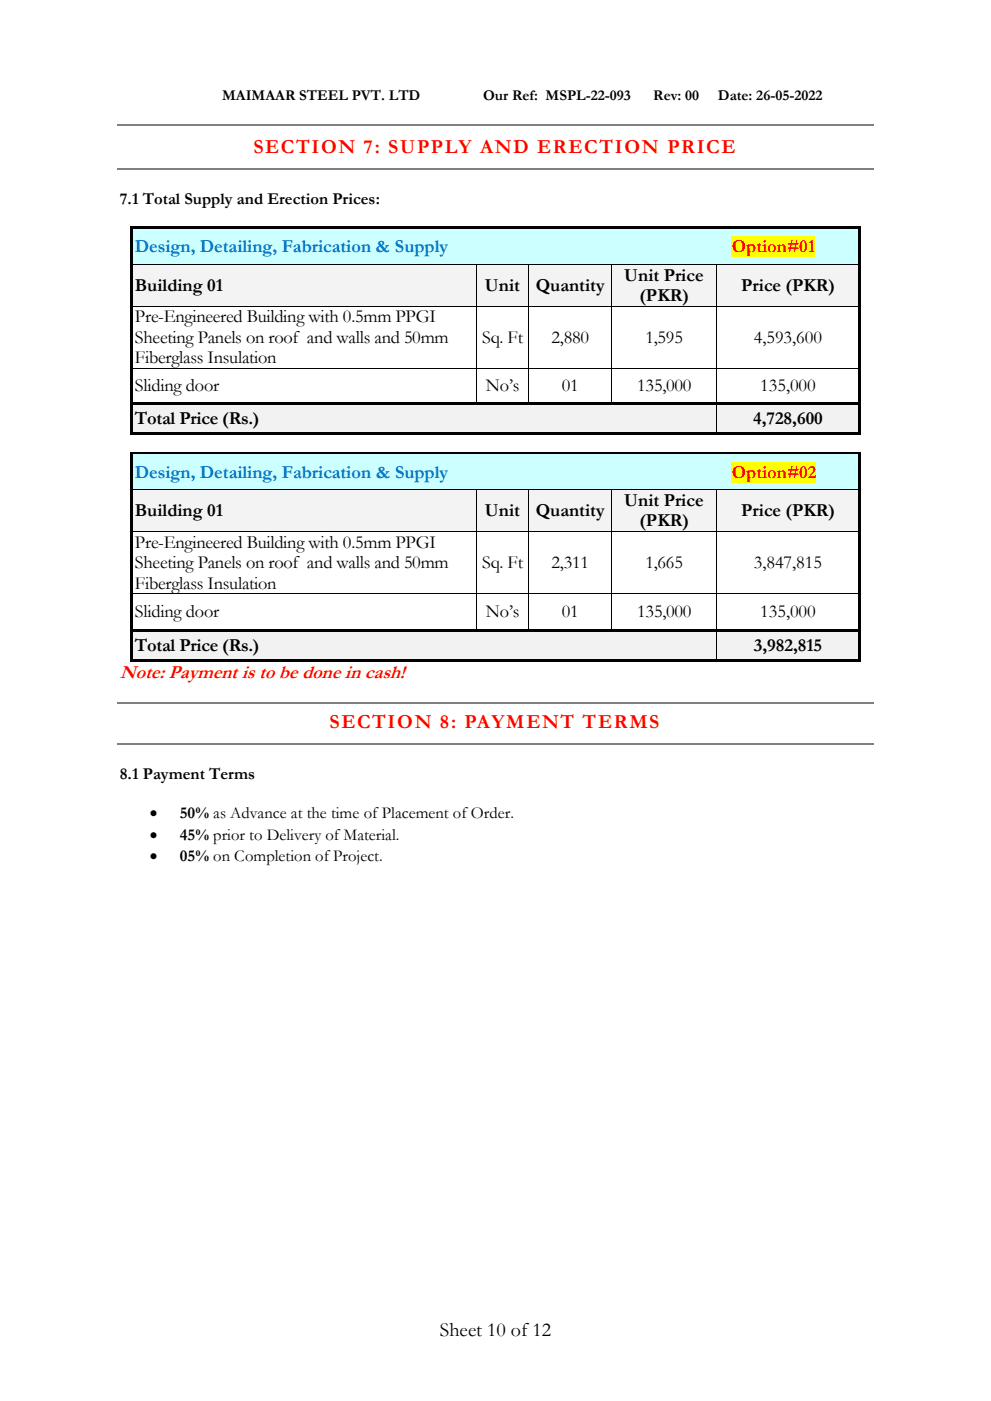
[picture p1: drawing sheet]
<svg xmlns="http://www.w3.org/2000/svg" width="210mm" height="297mm" viewBox="0 0 210 297" stroke-linecap="round" stroke-linejoin="round" font-family="sans-serif">
<defs><g id="words">
<g font-size="4.2" fill="#f00">
<text x="53.7" y="32.4">SECTION 7: SUPPLY AND ERECTION PRICE</text>
<text x="69.9" y="154.2">SECTION 8: PAYMENT TERMS</text>
</g>
<text font-size="4.2" x="93.2" y="283.2">Sheet 10 of12</text>
<text font-size="4.1" fill="#f00" x="25.4" y="143.7">Note: Payment is to be done in cash!</text>
<g font-size="3.9" fill="#0070c0">
<text x="28.6" y="53.5">Design, Detailing, Fabrication &amp; Supply</text>
<text x="28.6" y="101.2">Design, Detailing, Fabrication &amp; Supply</text>
</g>
<g font-size="3.9" fill="#f00">
<text x="155.1" y="53.5">Option#01</text>
<text x="155.1" y="101.2">Option#02</text>
</g>
<g font-size="3.9">
<text x="132.3" y="59.5">Unit Price</text>
<text x="28.6" y="61.6">Building 01</text>
<text x="102.8" y="61.6">Unit</text>
<text x="113.6" y="61.6">Quantity</text>
<text x="135.5" y="63.8">(PKR)</text>
<text x="157.1" y="61.6">Price (PKR)</text>
<text x="28.6" y="68.3">Pre-Engineered Building with 0.5mm PPGI</text>
<text x="28.6" y="72.7">Sheeting Panels on roof and walls and 50mm</text>
<text x="28.6" y="77">Fiberglass Insulation</text>
<text x="102.2" y="72.7">Sq. Ft</text>
<text x="116.9" y="72.7">2,880</text>
<text x="136.8" y="72.7">1,595</text>
<text x="159.8" y="72.7">4,593,600</text>
<text x="28.6" y="82.9">Sliding door</text>
<text x="103" y="82.9">No’s</text>
<text x="119.1" y="82.9">01</text>
<text x="135.1" y="82.9">135,000</text>
<text x="161.2" y="82.9">135,000</text>
<text x="28.6" y="89.9">Total Price (Rs.)</text>
<text x="159.6" y="89.9">4,728,600</text>
<text x="132.3" y="107.2">Unit Price</text>
<text x="28.6" y="109.4">Building 01</text>
<text x="102.8" y="109.4">Unit</text>
<text x="113.6" y="109.4">Quantity</text>
<text x="135.5" y="111.6">(PKR)</text>
<text x="157.1" y="109.4">Price (PKR)</text>
<text x="28.6" y="116.1">Pre-Engineered Building with 0.5mm PPGI</text>
<text x="28.6" y="120.4">Sheeting Panels on roof and walls and 50mm</text>
<text x="28.6" y="124.8">Fiberglass Insulation</text>
<text x="102.2" y="120.4">Sq. Ft</text>
<text x="116.9" y="120.4">2,311</text>
<text x="136.8" y="120.4">1,665</text>
<text x="159.8" y="120.4">3,847,815</text>
<text x="28.6" y="130.8">Sliding door</text>
<text x="103" y="130.8">No’s</text>
<text x="119.1" y="130.8">01</text>
<text x="135.1" y="130.8">135,000</text>
<text x="161.2" y="130.8">135,000</text>
<text x="28.6" y="138.1">Total Price (Rs.)</text>
<text x="159.8" y="138.1">3,982,815</text>
</g>
<g font-size="3.5">
<text x="25.4" y="43.1">7.1 Total Supply and Erection Prices:</text>
<text x="25.4" y="165">8.1 Payment Terms</text>
<text x="31.8" y="173.5">•</text>
<text x="38.1" y="173.5">50% as Advance at the time of Placement of Order.</text>
<text x="31.8" y="178">•</text>
<text x="38.1" y="178">45% prior to Delivery of Material.</text>
<text x="31.8" y="182.4">•</text>
<text x="38.1" y="182.4">05% on Completion of Project.</text>
</g>
<g font-size="3.2">
<text x="47.1" y="21.3">MAIMAAR STEEL PVT. LTD</text>
<text x="102.4" y="21.3">Our Ref: MSPL-22-093</text>
<text x="138.5" y="21.3">Rev: 00</text>
<text x="152.2" y="21.3">Date: 26-05-2022</text>
</g>
</g></defs>
<path d="M24.9 26.5h160.3M24.9 35.7h160.3" fill="none" stroke="#808080" stroke-width=".25"/>
<g fill="#cff">
<path d="M28.2 48.6h153.7v7.4h-153.7z" fill-rule="evenodd"/>
<path d="M28.6 50.1h152.9v4.4h-152.9z" fill-rule="evenodd"/>
</g>
<path d="M155.1 50.1h17.6v4.4h-17.6z" fill-rule="evenodd" fill="#ff0"/>
<g fill="#000">
<path d="M27.7 48.1h.5v.5h-.5z" fill-rule="evenodd"/>
<path d="M27.7 48.1h.5v.5h-.5z" fill-rule="evenodd"/>
<path d="M27.7 48.6h.5v7.4h-.5z" fill-rule="evenodd"/>
<path d="M28.2 48.1h153.7v.5h-153.7z" fill-rule="evenodd"/>
<path d="M181.9 48.1h.5v.5h-.5z" fill-rule="evenodd"/>
<path d="M181.9 48.1h.5v.5h-.5z" fill-rule="evenodd"/>
<path d="M181.9 48.6h.5v7.4h-.5z" fill-rule="evenodd"/>
</g>
<path d="M28.2 48.6h153.7" fill="none" stroke="#cff" stroke-width=".21"/>
<g fill="#f3f3f3">
<path d="M28.2 56.1h72.8v8.8h-72.8z" fill-rule="evenodd"/>
<path d="M28.6 58.3h71.7v4.4h-71.7z" fill-rule="evenodd"/>
<path d="M101 56.1h11.1v8.8h-11.1z" fill-rule="evenodd"/>
<path d="M101.6 58.3h9.9v4.4h-9.9z" fill-rule="evenodd"/>
<path d="M112.2 56.1h17.4v8.8h-17.4z" fill-rule="evenodd"/>
<path d="M112.8 58.3h16.1v4.4h-16.1z" fill-rule="evenodd"/>
<path d="M129.6 56.1h22.3v8.8h-22.3z" fill-rule="evenodd"/>
<path d="M130.2 56.1h21.1v4.4h-21.1z" fill-rule="evenodd"/>
<path d="M130.2 60.5h21.1v4.4h-21.1z" fill-rule="evenodd"/>
<path d="M152 56.1h29.9v8.8h-29.9z" fill-rule="evenodd"/>
<path d="M152.6 58.3h28.9v4.4h-28.9z" fill-rule="evenodd"/>
</g>
<g fill="#000">
<path d="M27.7 56l.5 .1z" fill-rule="evenodd"/>
<path d="M100.9 56l.1 .1z" fill-rule="evenodd"/>
<path d="M112.1 56l.1 .1z" fill-rule="evenodd"/>
<path d="M129.5 56l.1 .1z" fill-rule="evenodd"/>
<path d="M151.9 56l.1 .1z" fill-rule="evenodd"/>
<path d="M181.9 56l.5 .1z" fill-rule="evenodd"/>
<path d="M27.7 56.1h.5v8.8h-.5z" fill-rule="evenodd"/>
<path d="M27.7 64.9h.5z" fill-rule="evenodd"/>
<path d="M27.7 64.9h.5v13.1h-.5z" fill-rule="evenodd"/>
<path d="M27.7 78l.5 .1z" fill-rule="evenodd"/>
<path d="M100.9 64.9h.1z" fill-rule="evenodd"/>
<path d="M100.9 78l.1 .1z" fill-rule="evenodd"/>
<path d="M112.1 64.9h.1z" fill-rule="evenodd"/>
<path d="M112.1 78l.1 .1z" fill-rule="evenodd"/>
<path d="M129.5 64.9h.1z" fill-rule="evenodd"/>
<path d="M129.5 78l.1 .1z" fill-rule="evenodd"/>
<path d="M151.9 64.9h.1z" fill-rule="evenodd"/>
<path d="M151.9 78l.1 .1z" fill-rule="evenodd"/>
<path d="M181.9 56.1h.5v8.8h-.5z" fill-rule="evenodd"/>
<path d="M181.9 64.9h.5z" fill-rule="evenodd"/>
<path d="M181.9 64.9h.5v13.1h-.5z" fill-rule="evenodd"/>
<path d="M181.9 78l.5 .1z" fill-rule="evenodd"/>
<path d="M27.7 78.1h.5v7.2h-.5z" fill-rule="evenodd"/>
<path d="M181.9 78.1h.5v7.2h-.5z" fill-rule="evenodd"/>
</g>
<g fill="none" stroke="#000" stroke-width=".21">
<path d="M28.2 56.1h72.7M101 56.1v8.8M101 56.1h11.1M112.1 56.1v8.8M112.2 56.1h17.3M129.6 56.1v8.8M129.6 56.1h22.3M152 56.1v8.8M152 56.1h29.9M28.2 64.9h72.7M28.2 78.1h72.7M101 64.9v13.1"/>
<path d="M101 78.1v7.2M101 64.9h11.1M101 78.1h11.1M112.1 64.9v13.1M112.1 78.1v7.2M112.2 64.9h17.3M112.2 78.1h17.3M129.6 64.9v13.1M129.6 78.1v7.2M129.6 64.9h22.3M129.6 78.1h22.3M152 64.9v13.1"/>
<path d="M152 78.1v7.2M152 64.9h29.9M152 78.1h29.9"/>
</g>
<g fill="#f2f2f2">
<path d="M28.2 85.8h123.7v5.9h-123.7z" fill-rule="evenodd"/>
<path d="M28.6 86.5h122.7v4.4h-122.7z" fill-rule="evenodd"/>
<path d="M152 85.8h29.9v5.9h-29.9z" fill-rule="evenodd"/>
<path d="M152.6 86.5h28.9v4.4h-28.9z" fill-rule="evenodd"/>
</g>
<g fill="#000">
<path d="M27.7 85.3h.5v.6h-.5z" fill-rule="evenodd"/>
<path d="M28.2 85.3h72.7v.5h-72.7z" fill-rule="evenodd"/>
</g>
<path d="M28.2 85.8h72.7" fill="none" stroke="#f2f2f2" stroke-width=".21"/>
<path d="M100.9 85.8l.5 .1z" fill-rule="evenodd" fill="#f2f2f2"/>
<g fill="#000">
<path d="M100.9 85.3h.5v.5h-.5z" fill-rule="evenodd"/>
<path d="M101.4 85.3h10.7v.5h-10.7z" fill-rule="evenodd"/>
</g>
<path d="M101.4 85.8h10.7" fill="none" stroke="#f2f2f2" stroke-width=".21"/>
<path d="M112.1 85.8l.5 .1z" fill-rule="evenodd" fill="#f2f2f2"/>
<g fill="#000">
<path d="M112.1 85.3h.5v.5h-.5z" fill-rule="evenodd"/>
<path d="M112.6 85.3h16.9v.5h-16.9z" fill-rule="evenodd"/>
</g>
<path d="M112.6 85.8h16.9" fill="none" stroke="#f2f2f2" stroke-width=".21"/>
<path d="M129.5 85.8l.5 .1z" fill-rule="evenodd" fill="#f2f2f2"/>
<g fill="#000">
<path d="M129.5 85.3h.5v.5h-.5z" fill-rule="evenodd"/>
<path d="M130 85.3h21.9v.5h-21.9z" fill-rule="evenodd"/>
</g>
<path d="M130 85.8h21.9" fill="none" stroke="#f2f2f2" stroke-width=".21"/>
<path d="M152 85.8l.4 .1z" fill-rule="evenodd" fill="#f2f2f2"/>
<g fill="#000">
<path d="M27.7 85.9h.5v5.8h-.5z" fill-rule="evenodd"/>
<path d="M27.7 91.7h.5v.5h-.5z" fill-rule="evenodd"/>
<path d="M27.7 91.7h.5v.5h-.5z" fill-rule="evenodd"/>
<path d="M28.2 91.7h123.7v.5h-123.7z" fill-rule="evenodd"/>
<path d="M151.9 85.3h.5v.5h-.5z" fill-rule="evenodd"/>
<path d="M151.9 91.7h.5v.5h-.5z" fill-rule="evenodd"/>
<path d="M152.4 85.3h29.5v.5h-29.5z" fill-rule="evenodd"/>
<path d="M152.4 91.7h29.5v.5h-29.5z" fill-rule="evenodd"/>
<path d="M181.9 85.3h.5v.6h-.5z" fill-rule="evenodd"/>
<path d="M181.9 85.9h.5v5.8h-.5z" fill-rule="evenodd"/>
<path d="M181.9 91.7h.5v.5h-.5z" fill-rule="evenodd"/>
<path d="M181.9 91.7h.5v.5h-.5z" fill-rule="evenodd"/>
</g>
<path d="M152.4 85.8h29.5" fill="none" stroke="#f2f2f2" stroke-width=".21"/>
<path d="M152 85.9v5.8" fill="none" stroke="#000" stroke-width=".21"/>
<path d="M24.9 149.1h160.3M24.9 157.6h160.3" fill="none" stroke="#808080" stroke-width=".25"/>
<g fill="#cff">
<path d="M28.2 96.3h153.7v7.5h-153.7z" fill-rule="evenodd"/>
<path d="M28.6 97.9h152.9v4.4h-152.9z" fill-rule="evenodd"/>
</g>
<path d="M155.1 97.9h17.9v4.4h-17.9z" fill-rule="evenodd" fill="#ff0"/>
<g fill="#000">
<path d="M27.7 95.8h.5v.5h-.5z" fill-rule="evenodd"/>
<path d="M27.7 95.8h.5v.5h-.5z" fill-rule="evenodd"/>
<path d="M28.2 95.8h153.7v.5h-153.7z" fill-rule="evenodd"/>
<path d="M181.9 95.8h.5v.5h-.5z" fill-rule="evenodd"/>
<path d="M181.9 95.8h.5v.5h-.5z" fill-rule="evenodd"/>
<path d="M27.7 96.3h.5v7.5h-.5z" fill-rule="evenodd"/>
<path d="M181.9 96.3h.5v7.5h-.5z" fill-rule="evenodd"/>
</g>
<path d="M28.2 96.3h153.7" fill="none" stroke="#cff" stroke-width=".21"/>
<g fill="#f3f3f3">
<path d="M28.2 103.9h72.8v8.7h-72.8z" fill-rule="evenodd"/>
<path d="M28.6 106.1h71.7v4.3h-71.7z" fill-rule="evenodd"/>
<path d="M101 103.9h11.1v8.7h-11.1z" fill-rule="evenodd"/>
<path d="M101.6 106.1h9.9v4.3h-9.9z" fill-rule="evenodd"/>
<path d="M112.2 103.9h17.4v8.7h-17.4z" fill-rule="evenodd"/>
<path d="M112.8 106.1h16.1v4.3h-16.1z" fill-rule="evenodd"/>
<path d="M129.6 103.9h22.3v8.7h-22.3z" fill-rule="evenodd"/>
<path d="M130.2 103.9h21.1v4.3h-21.1z" fill-rule="evenodd"/>
<path d="M130.2 108.2h21.1v4.4h-21.1z" fill-rule="evenodd"/>
<path d="M152 103.9h29.9v8.7h-29.9z" fill-rule="evenodd"/>
<path d="M152.6 106.1h28.9v4.3h-28.9z" fill-rule="evenodd"/>
</g>
<g fill="#000">
<path d="M27.7 103.8l.5 .1z" fill-rule="evenodd"/>
<path d="M27.7 103.9h.5v8.7h-.5z" fill-rule="evenodd"/>
<path d="M27.7 112.6l.5 .1z" fill-rule="evenodd"/>
<path d="M100.9 103.8l.1 .1z" fill-rule="evenodd"/>
<path d="M100.9 112.6l.1 .1z" fill-rule="evenodd"/>
<path d="M112.1 103.8l.1 .1z" fill-rule="evenodd"/>
<path d="M112.1 112.6l.1 .1z" fill-rule="evenodd"/>
<path d="M129.5 103.8l.1 .1z" fill-rule="evenodd"/>
<path d="M129.5 112.6l.1 .1z" fill-rule="evenodd"/>
<path d="M151.9 103.8l.1 .1z" fill-rule="evenodd"/>
<path d="M151.9 112.6l.1 .1z" fill-rule="evenodd"/>
<path d="M181.9 103.8l.5 .1z" fill-rule="evenodd"/>
<path d="M181.9 103.9h.5v8.7h-.5z" fill-rule="evenodd"/>
<path d="M181.9 112.6l.5 .1z" fill-rule="evenodd"/>
<path d="M27.7 112.7h.5v13.1h-.5z" fill-rule="evenodd"/>
<path d="M27.7 125.8l.5 .1z" fill-rule="evenodd"/>
<path d="M27.7 125.9h.5v7.6h-.5z" fill-rule="evenodd"/>
<path d="M100.9 125.8l.1 .1z" fill-rule="evenodd"/>
<path d="M112.1 125.8l.1 .1z" fill-rule="evenodd"/>
<path d="M129.5 125.8l.1 .1z" fill-rule="evenodd"/>
<path d="M151.9 125.8l.1 .1z" fill-rule="evenodd"/>
<path d="M181.9 112.7h.5v13.1h-.5z" fill-rule="evenodd"/>
<path d="M181.9 125.8l.5 .1z" fill-rule="evenodd"/>
<path d="M181.9 125.9h.5v7.6h-.5z" fill-rule="evenodd"/>
</g>
<g fill="none" stroke="#000" stroke-width=".21">
<path d="M28.2 103.8h72.7M28.2 112.7h72.7M101 103.9v8.7M101 112.7v13.1M101 103.8h11.1M101 112.7h11.1M112.1 103.9v8.7M112.1 112.7v13.1M112.2 103.8h17.3M112.2 112.7h17.3M129.6 103.9v8.7M129.6 112.7v13.1"/>
<path d="M129.6 103.8h22.3M129.6 112.7h22.3M152 103.9v8.7M152 112.7v13.1M152 103.8h29.9M152 112.7h29.9M28.2 125.8h72.7M112.1 125.8l-11.1 .1v7.6M112.1 125.9v7.6M112.2 125.8h17.3M129.6 125.9v7.6M129.6 125.8h22.3"/>
<path d="M152 125.9v7.6M152 125.8h29.9"/>
</g>
<g fill="#f2f2f2">
<path d="M28.2 134h123.7v5.8h-123.7z" fill-rule="evenodd"/>
<path d="M28.6 134.7h122.7v4.4h-122.7z" fill-rule="evenodd"/>
<path d="M152 134h29.9v5.8h-29.9z" fill-rule="evenodd"/>
<path d="M152.6 134.7h28.9v4.4h-28.9z" fill-rule="evenodd"/>
</g>
<g fill="#000">
<path d="M27.7 133.5h.5v.5h-.5z" fill-rule="evenodd"/>
<path d="M28.2 133.5h72.7v.5h-72.7z" fill-rule="evenodd"/>
</g>
<path d="M28.2 134h72.7" fill="none" stroke="#f2f2f2" stroke-width=".21"/>
<path d="M100.9 134h.5z" fill-rule="evenodd" fill="#f2f2f2"/>
<g fill="#000">
<path d="M100.9 133.5h.5v.5h-.5z" fill-rule="evenodd"/>
<path d="M101.4 133.5h10.7v.5h-10.7z" fill-rule="evenodd"/>
</g>
<path d="M101.4 134h10.7" fill="none" stroke="#f2f2f2" stroke-width=".21"/>
<path d="M112.1 134h.5z" fill-rule="evenodd" fill="#f2f2f2"/>
<g fill="#000">
<path d="M112.1 133.5h.5v.5h-.5z" fill-rule="evenodd"/>
<path d="M112.6 133.5h16.9v.5h-16.9z" fill-rule="evenodd"/>
</g>
<path d="M112.6 134h16.9" fill="none" stroke="#f2f2f2" stroke-width=".21"/>
<path d="M129.5 134h.5z" fill-rule="evenodd" fill="#f2f2f2"/>
<g fill="#000">
<path d="M129.5 133.5h.5v.5h-.5z" fill-rule="evenodd"/>
<path d="M130 133.5h21.9v.5h-21.9z" fill-rule="evenodd"/>
</g>
<path d="M130 134h21.9" fill="none" stroke="#f2f2f2" stroke-width=".21"/>
<path d="M152 134h.4z" fill-rule="evenodd" fill="#f2f2f2"/>
<g fill="#000">
<path d="M27.7 134h.5v5.8h-.5z" fill-rule="evenodd"/>
<path d="M151.9 133.5h.5v.5h-.5z" fill-rule="evenodd"/>
<path d="M152.4 133.5h29.5v.5h-29.5z" fill-rule="evenodd"/>
<path d="M181.9 133.5h.5v.5h-.5z" fill-rule="evenodd"/>
<path d="M181.9 134h.5v5.8h-.5z" fill-rule="evenodd"/>
<path d="M27.7 139.8h.5v.5h-.5z" fill-rule="evenodd"/>
<path d="M27.7 139.8h.5v.5h-.5z" fill-rule="evenodd"/>
<path d="M28.2 139.8h123.7v.5h-123.7z" fill-rule="evenodd"/>
<path d="M151.9 139.8h.5v.5h-.5z" fill-rule="evenodd"/>
<path d="M152.4 139.8h29.5v.5h-29.5z" fill-rule="evenodd"/>
<path d="M181.9 139.8h.5v.5h-.5z" fill-rule="evenodd"/>
<path d="M181.9 139.8h.5v.5h-.5z" fill-rule="evenodd"/>
</g>
<path d="M152.4 134h29.5" fill="none" stroke="#f2f2f2" stroke-width=".21"/>
<path d="M152 134v5.8" fill="none" stroke="#000" stroke-width=".21"/>
<use href="#words"/>
</svg>
